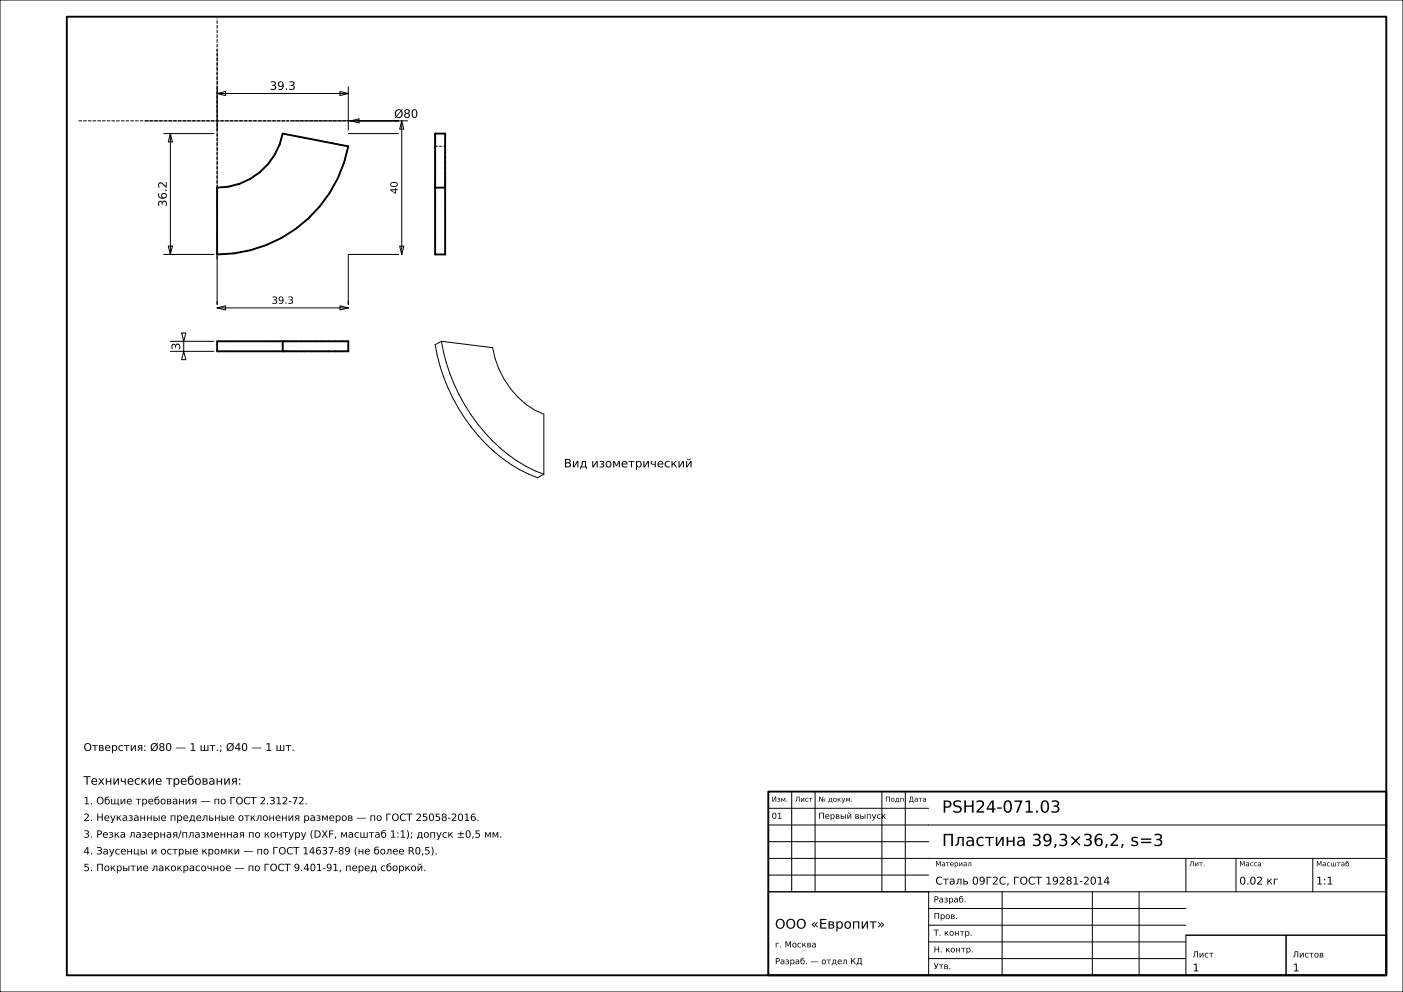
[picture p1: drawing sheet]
<svg xmlns="http://www.w3.org/2000/svg" width="420mm" height="297mm" viewBox="0 0 420 297" stroke-linecap="round" stroke-linejoin="round" font-family="sans-serif">
<defs><g id="words">
<g font-size="5">
<text x="282" y="243.3">PSH24-071.03</text>
<text x="282" y="253.3">Пластина 39,3×36,2, s=3</text>
</g>
<text font-size="4" x="232" y="278">ООО «Европит»</text>
<g font-size="3.5">
<text x="80.7" y="26.9">39.3</text>
<text x="118" y="35.3">Ø80</text>
<text x="49.9" y="62" transform="rotate(-90 49.9 62)">36.2</text>
<text x="53.9" y="104.8" transform="rotate(-90 53.9 104.8)">3</text>
<text x="168.8" y="139.9">Вид изометрический</text>
<text x="25" y="234.9">Технические требования:</text>
</g>
<g font-size="3.2">
<text x="25" y="224.8">Отверстия: Ø80 — 1 шт.; Ø40 — 1 шт.</text>
<text x="280" y="264.8">Сталь 09Г2С, ГОСТ 19281-2014</text>
<text x="371" y="264.8">0.02 кг</text>
<text x="394" y="264.8">1:1</text>
<text x="357" y="290.8">1</text>
<text x="387" y="290.8">1</text>
</g>
<g font-size="3">
<text x="119" y="58.1" transform="rotate(-90 119 58.1)">40</text>
<text x="81.3" y="91">39.3</text>
<text x="25" y="240.8">1. Общие требования — по ГОСТ 2.312-72.</text>
<text x="25" y="245.8">2. Неуказанные предельные отклонения размеров — по ГОСТ 25058-2016.</text>
<text x="25" y="250.8">3. Резка лазерная/плазменная по контуру (DXF, масштаб 1:1); допуск ±0,5 мм.</text>
<text x="25" y="255.8">4. Заусенцы и острые кромки — по ГОСТ 14637-89 (не более R0,5).</text>
<text x="25" y="260.8">5. Покрытие лакокрасочное — по ГОСТ 9.401-91, перед сборкой.</text>
</g>
<g font-size="2.5">
<text x="231" y="245.1">01</text>
<text x="245" y="245.1">Первый выпуск</text>
<text x="279.5" y="270.2">Разраб.</text>
<text x="279.5" y="275.1">Пров.</text>
<text x="279.5" y="280.1">Т. контр.</text>
<text x="232" y="283.6">г. Москва</text>
<text x="279.5" y="285.1">Н. контр.</text>
<text x="357" y="286.6">Лист</text>
<text x="387" y="286.6">Листов</text>
<text x="232" y="288.7">Разраб. — отдел КД</text>
<text x="279.5" y="290.1">Утв.</text>
</g>
<g font-size="2.1">
<text x="231" y="240">Изм.</text>
<text x="238" y="240">Лист</text>
<text x="245" y="240">№ докум.</text>
<text x="265" y="240">Подп.</text>
<text x="272" y="240">Дата</text>
<text x="280" y="259.3">Материал</text>
<text x="356" y="259.3">Лит.</text>
<text x="371" y="259.3">Масса</text>
<text x="394" y="259.4">Масштаб</text>
</g>
</g></defs>
<g fill="none" stroke="#000" stroke-width=".3">
<path d="M0 0h420v297h-420zM49 40h15M51 40l.6 2.5h-1.2zM51 40v36.2M65 28l2.5-.6v1.2zM65 26v13M65 28h39.3M87 36.2h35M101.8 27.4l2.5 .6-2.5 .6zM104.3 26v13M104.3 40h15M105 36.2l2.5-.6v1.2z"/>
<path d="M120.3 36.2l.6 2.5h-1.3zM120.3 36.2v40M49 76.2h15M50.4 73.7h1.2l-.6 2.5zM65 76.2v15M119.3 76.2h-15v15M119.6 73.7h1.3l-.6 2.5zM54.4 99.7h1.2l-.6 2.5zM65 92.2l2.5-.6v1.2zM65 92.2h39.3M101.8 91.6l2.5 .6-2.5 .6zM51 105.2h13"/>
<path d="M51 102.2h13M55 105.2l.6 2.5h-1.2zM55 102.2v3M132.1 102.2l-1.8 1a53.6 53.6 0 0 0 25.3 37.4l5.3 2.4 1.9-1M132.1 102.2a53.6 53.6 0 0 0 25.3 37.4l5.4 2.4M132.1 102.2l15.4 1.9a25.9 25.9 0 0 0 15.3 19.9v18M237 237v30M244 237v30M264 237v30M271 237v30M230 257h185M230 252h48"/>
<path d="M230 247h185M230 242h48M355 257v10M370 257v10M393 257v10M230 267h48v25h-48zM230 267h185M230 262h48M278 277h77M278 272h77M300 267v25M327 267v25"/>
<path d="M341 267v25M278 287h77M278 282h77M355 280h30v12h-30zM355 280h60M385 280h30v12h-30z"/>
</g>
<path d="M20 5h395v287h-395zM130.3 40h3v36.2h-3zM65 56.2a20 20 0 0 0 19.6-16.2l19.7 3.8a40 40 0 0 1-39.3 32.4zM130.3 56.2h3M65 102.2h39.3v3h-39.3zM84.6 102.2v3M230 237h185v55h-185z" fill="none" stroke="#000" stroke-width=".56"/>
<g fill="none" stroke="#000" stroke-width=".3" stroke-dasharray=".7 .5" stroke-linecap="butt">
<path d="M84.6 40l19.7 3.8M130.3 40v3.8M65 56.2l3.4-.3M68.4 55.9l3.4-.9M71.8 55l3.1-1.4M74.9 53.6l2.8-2M77.7 51.6l2.5-2.4M80.2 49.2l2-2.8M82.2 46.4l1.5-3.1M83.7 43.3l.9-3.3M98.7 57.7l-2.9 4M101.1 53.3l-2.4 4.4"/>
<path d="M103 48.7l-1.9 4.6M104.3 43.8l-1.3 4.9M130.3 43.8h3M130.3 43.8v3.8M130.3 47.6v3.8M130.3 51.4v3.5M130.3 54.9v3.4M130.3 58.3v3.2M133.3 58.3v-3.4M133.3 54.9v-3.5M133.3 51.4v-3.8M133.3 47.6v-3.8"/>
<path d="M133.3 43.8v-3.8M65 76.2v-20M70 75.9l-5 .3M74.9 74.9l-4.9 1M79.7 73.4l-4.8 1.5M84.2 71.3l-4.5 2.1M88.5 68.6l-4.3 2.7M92.3 65.4l-3.8 3.2M95.8 61.7l-3.5 3.7M130.3 61.5v2.9M130.3 64.4v2.6M130.3 67v2.4"/>
<path d="M130.3 69.4v2M130.3 71.4v1.7M130.3 73.1v1.4M130.3 74.5v.9M130.3 75.4v.6M130.3 76v.2M133.3 76.2v-.2M133.3 76v-.6M133.3 75.4v-.9M133.3 74.5v-1.4M133.3 73.1v-1.7M133.3 71.4v-2"/>
<path d="M133.3 69.4v-2.4M133.3 67v-2.6M133.3 64.4v-2.9M133.3 61.5v-3.2M65 105.2h.9M65.9 102.2h-.9M65.9 105.2h1.4M67.3 102.2h-1.4M67.3 105.2h1.6M68.9 102.2h-1.6M68.9 105.2h2M70.9 102.2h-2"/>
<path d="M70.9 105.2h2.4M73.3 102.2h-2.4M73.3 105.2h2.6M75.9 102.2h-2.6M75.9 105.2h2.9M78.8 102.2h-2.9M78.8 105.2h3.2M82 102.2h-3.2M82 105.2h3.4M85.4 102.2h-3.4M85.4 105.2h3.5M88.9 102.2h-3.5"/>
<path d="M88.9 105.2h3.7M92.6 102.2h-3.7M92.6 105.2h3.8M96.4 102.2h-3.8M96.4 105.2h3.9M100.3 102.2h-3.9M100.3 105.2h4M104.3 102.2h-4M104.3 105.2v-3"/>
</g>
<path d="M23.5 36.2h83M43.5 36.2h43M65 57.7v-43M65 77.7v-72.2" fill="none" stroke="#000" stroke-width=".3" stroke-dasharray="1.1 .4" stroke-linecap="butt"/>
<use href="#words"/>
</svg>
